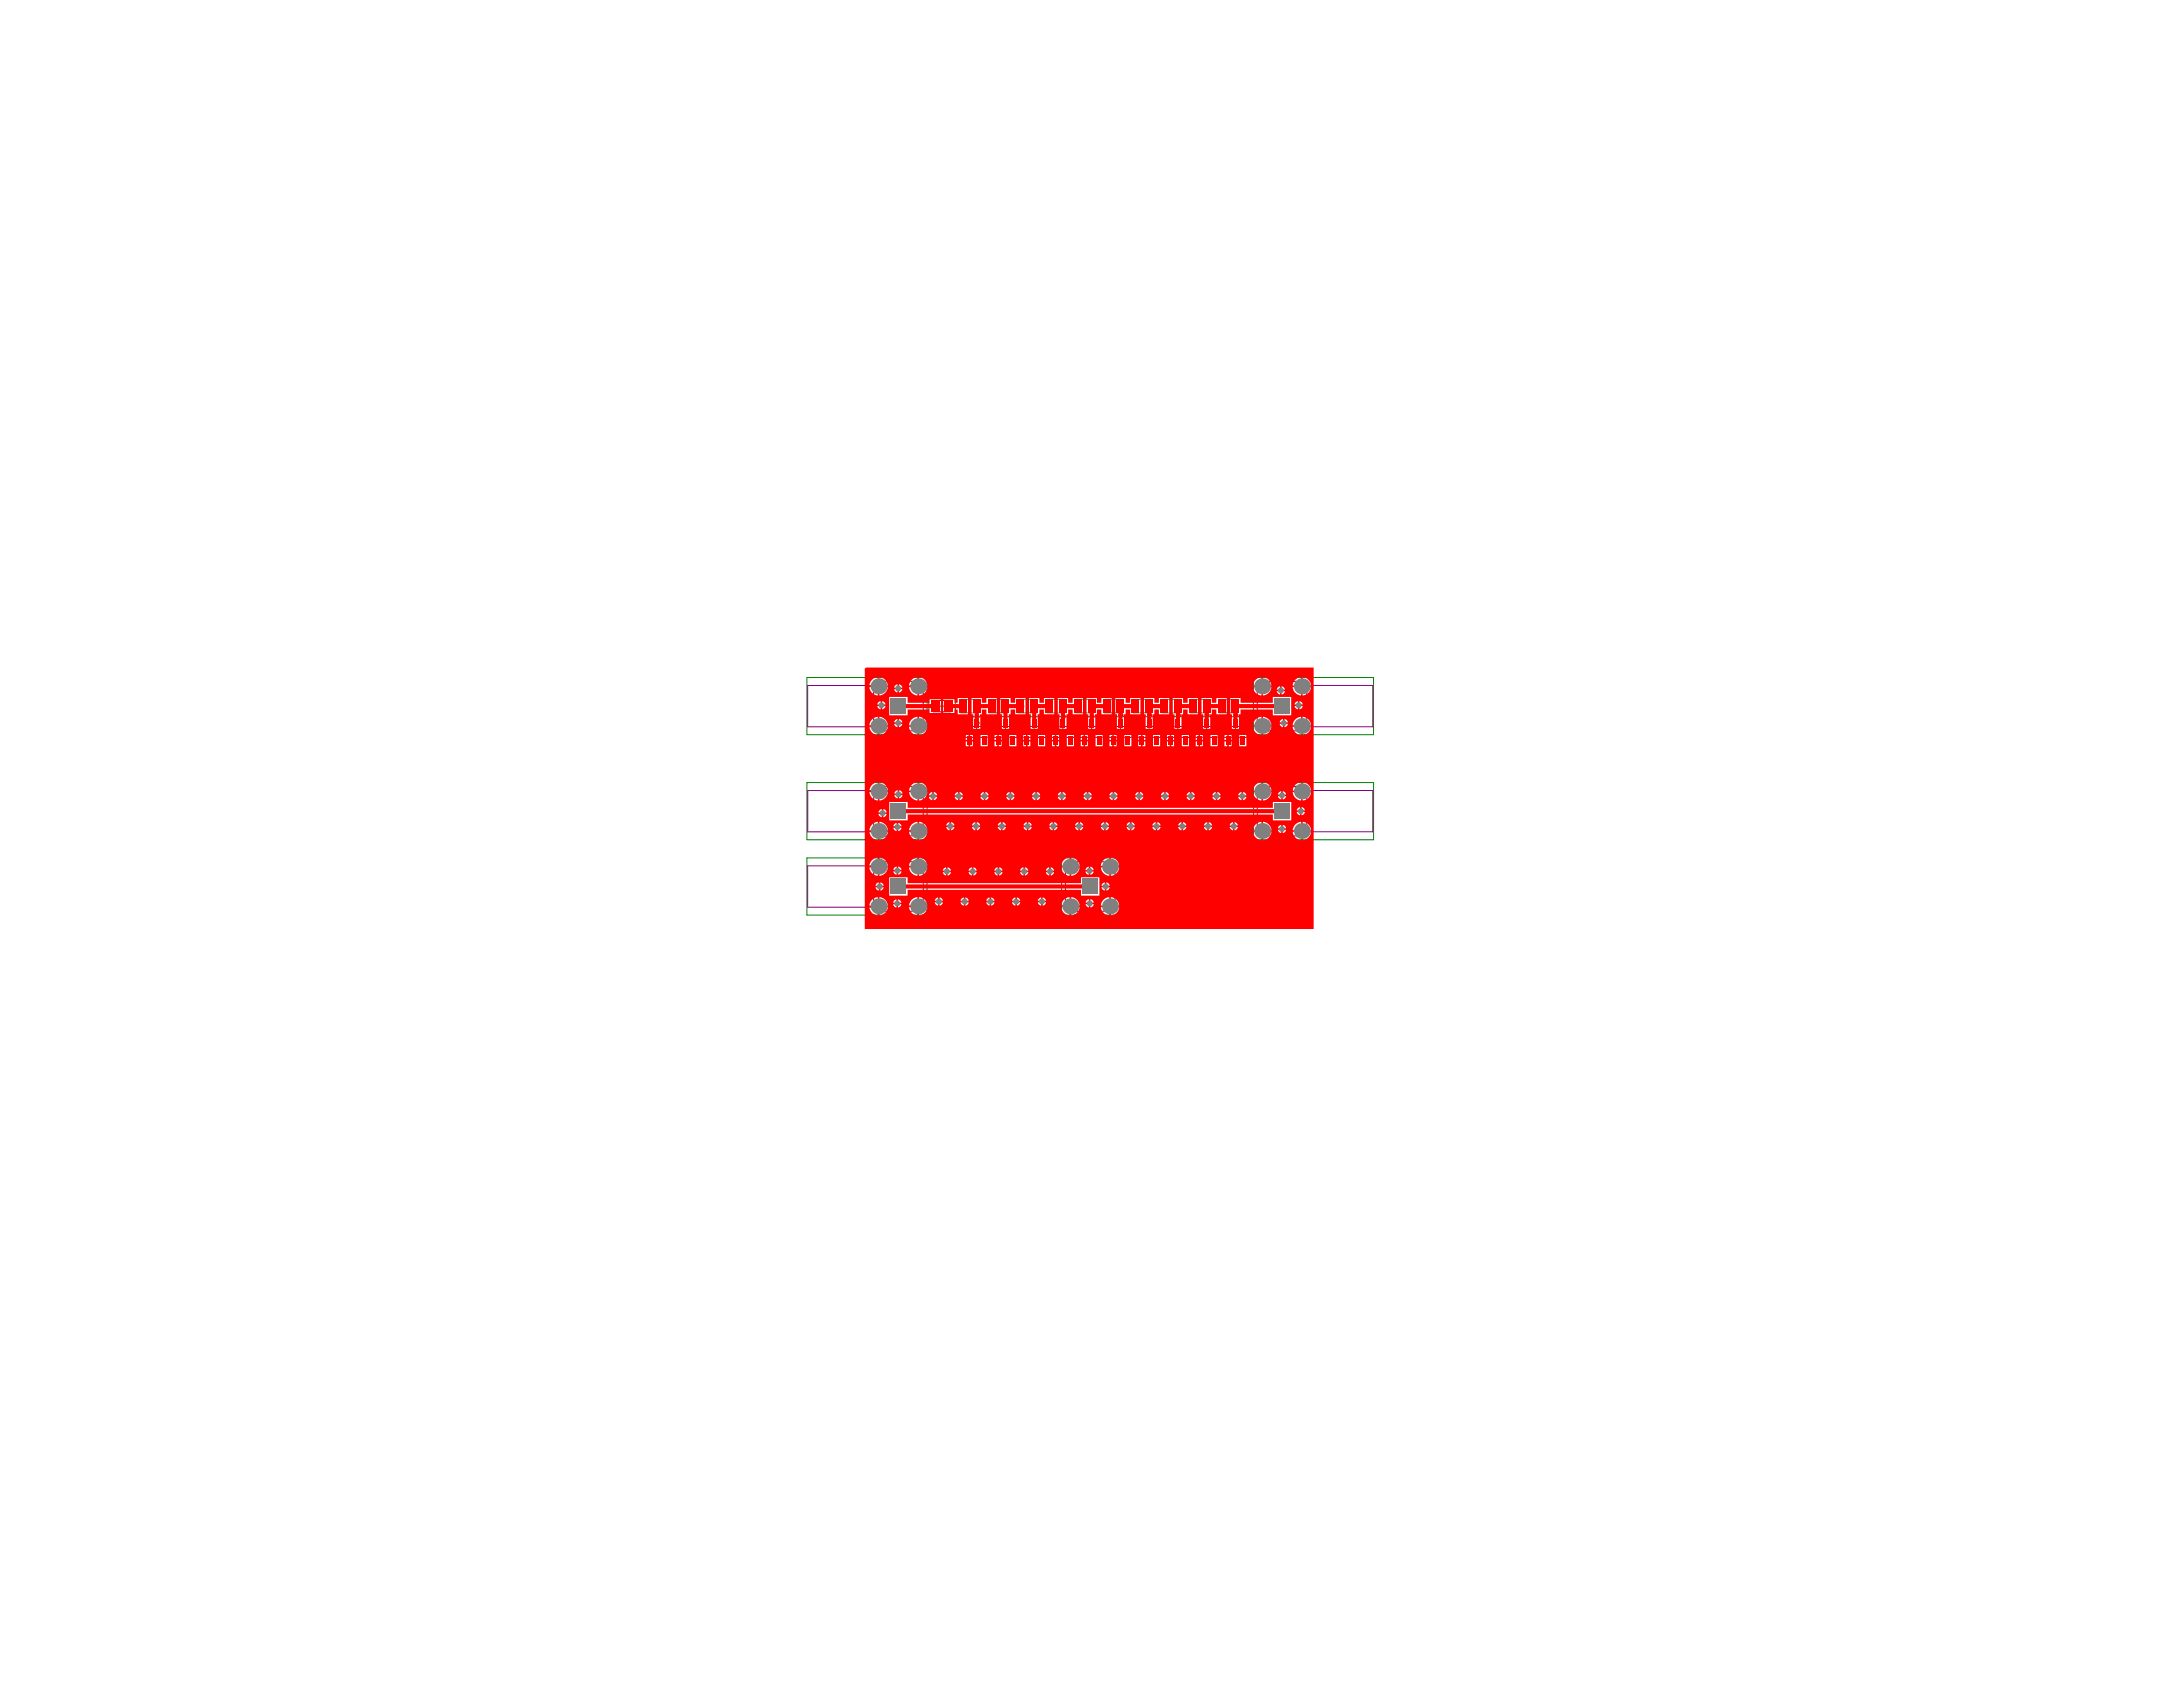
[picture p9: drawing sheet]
<svg xmlns="http://www.w3.org/2000/svg" width="279mm" height="216mm" viewBox="0 0 279 216" stroke-linecap="round" stroke-linejoin="round" font-family="sans-serif">
<g fill="none" stroke="#008000" stroke-width=".13">
<path d="M103.3 86.7h15.3v7.3h-15.3zM114.5 90.4h1M115 89.9v1M118.9 89.4h3.4v2h-3.4zM120.1 90.4h1M120.6 89.9v1M123.3 91.7h3.5v3.9h-3.5zM124.5 93.7h1M125 93.2v1M126.9 91.7h3.5v3.9h-3.5zM128.2 93.7h1M128.7 93.2v1"/>
<path d="M130.6 91.7h3.5v3.9h-3.5zM131.9 93.7h1M132.4 93.2v1M134.3 91.7h3.5v3.9h-3.5zM135.5 93.7h1M136 93.2v1M138 91.7h3.5v3.9h-3.5zM139.2 93.7h1M139.7 93.2v1M141.7 91.7h3.5v3.9h-3.5zM142.9 93.7h1M143.4 93.2v1"/>
<path d="M145.3 91.7h3.5v3.9h-3.5zM146.6 93.7h1M147.1 93.2v1M149 91.7h3.5v3.9h-3.5zM150.3 93.7h1M150.8 93.2v1M152.7 91.7h3.5v3.9h-3.5zM153.9 93.7h1M154.4 93.2v1M156.4 91.7h3.5v3.9h-3.5zM157.6 93.7h1M158.1 93.2v1"/>
<path d="M160.4 86.7h15.4v7.3h-15.4zM163.6 90.4h1M164.1 89.9v1M103.3 109.8h15.3v7.3h-15.3zM103.3 100.2h15.4v7.3h-15.4zM114.5 113.5h1M114.5 103.8h1M115 113v1M115 103.3v1M135.9 109.8h15.3v7.3h-15.3zM139 113.5h1M139.5 113v1"/>
<path d="M160.4 100.2h15.4v7.3h-15.4zM163.6 103.8h1M164.1 103.3v1"/>
</g>
<path d="M123 89.5h2.3v1.7h-2.3zM126.7 89.5h2.2v1.7h-2.2zM130.3 89.5h2.3v1.7h-2.3zM134 89.5h2.3v1.7h-2.3zM137.7 89.5h2.3v1.7h-2.3zM141.4 89.5h2.3v1.7h-2.3zM145.1 89.5h2.2v1.7h-2.2zM148.7 89.5h2.3v1.7h-2.3zM152.4 89.5h2.3v1.7h-2.3zM156.1 89.5h2.3v1.7h-2.3z" fill="none" stroke="#008080" stroke-width=".13"/>
<g fill="none" stroke="#800080" stroke-width=".13">
<path d="M111.8 87.2h.1M111.8 87.7h-8.4v5.3h8.4M111.8 87.2v6.3h6.4M111.8 87.2h6.4v6.3M118.2 93.5h.1M119.5 89.6h2.2v1.5h-2.2zM123.5 93h3v1.4h-3zM124 90.4h.2M124.1 90.2v.3M127.2 93h3v1.4h-3zM127.7 90.4h.2M127.8 90.2v.3"/>
<path d="M130.9 93h3v1.4h-3zM131.4 90.4h.2M131.5 90.2v.3M134.5 93h3v1.4h-3zM135 90.4h.3M135.2 90.2v.3M138.2 93h3v1.4h-3zM138.7 90.4h.3M138.8 90.2v.3M141.9 93h3v1.4h-3zM142.4 90.4h.2M142.5 90.2v.3"/>
<path d="M145.6 93h3v1.4h-3zM146.1 90.4h.2M146.2 90.2v.3M149.3 93h3v1.4h-3zM149.7 90.4h.3M149.9 90.2v.3M152.9 93h3v1.4h-3zM153.4 90.4h.3M153.6 90.2v.3M156.6 93h3v1.4h-3zM157.1 90.4h.3M157.2 90.2v.3"/>
<path d="M160.9 87.2v6.3h6.4M160.9 87.2h.1M160.9 87.2h6.4v6.3M167.3 93.5h.1M167.3 87.7h8.4v5.3h-8.4M111.8 110.3h.1M111.8 110.8h-8.4v5.3h8.4M111.8 110.3v6.3h6.4M111.8 110.3h6.4v6.3M111.8 100.6h6.4v6.4h-6.4zM111.8 101.2h-8.4v5.3h8.4M118.2 116.6h.1"/>
<path d="M118.2 107h.1M136.4 110.3v6.3h6.3M136.4 110.3h.1M136.4 110.3h6.3v6.3M142.7 116.6h.1M142.7 110.8h8.4v5.3h-8.4M160.9 100.6h6.4v6.4h-6.4zM160.9 100.6h.1M167.3 101.2h8.4v5.3h-8.4"/>
</g>
<g fill="#f00">
<path d="M110.7 85.6l.1-.2h57.3v33.5h-57.4zM166.7 86.7v1h1.1a1.15 1.15 0 0 0-1.1-1zM161.6 86.7v1h1.1a1.15 1.15 0 0 0-1.1-1zM165.8 87l-.2 .2-.2 .5h1.1v-1l-.5 .1zM160.7 87l-.2 .2-.1 .5h1v-1l-.4 .1zM117.6 86.7v1h1.1a1.15 1.15 0 0 0-1.1-1zM116.7 87l-.2 .2-.1 .5h1v-1l-.5 .1zM112.6 86.7v1h1a1.15 1.15 0 0 0-1-1zM111.6 87l-.2 .2-.1 .5h1v-1l-.4 .1zM115.1 87.6v.4h.4a.49 .49 0 0 0-.4-.4zM114.6 87.7l-.2 .3h.5v-.4zM164 87.8v.5h.5a.49 .49 0 0 0-.5-.5zM163.5 88l-.1 .3h.4v-.5zM115.1 88.2v.4a.49 .49 0 0 0 .4-.4zM114.4 88.2a.49 .49 0 0 0 .5 .4v-.4zM164 88.5v.4a.49 .49 0 0 0 .5-.4zM163.4 88.5a.49 .49 0 0 0 .4 .4v-.4zM166.7 87.9v1.1a1.15 1.15 0 0 0 1.1-1.1zM161.6 87.9v1.1a1.15 1.15 0 0 0 1.1-1.1zM117.6 87.9v1.1a1.15 1.15 0 0 0 1.1-1.1zM116.4 87.9a1.15 1.15 0 0 0 1 1.1v-1.1zM112.6 87.9v1.1a1.15 1.15 0 0 0 1-1.1zM111.3 87.9a1.15 1.15 0 0 0 1 1.1v-1.1zM165.4 87.9a1.15 1.15 0 0 0 1.1 1.1v-1.1zM160.4 87.9a1.15 1.15 0 0 0 1 1.1v-1.1zM157.5 89.3v2.1h.2v.1v1.8h.9l-.1-1.9h.3v-.6h4.1v.7h2.4v-2.3h-2.4v.7h-4.1v-.6zM153.8 89.3v2.1h.2v.1v1.8h.9v-1.9h.2v-.6h.6v.6h1.3v-2.1h-1.3v.6h-.6v-.6zM150.1 89.3v2.1h.2v.1v1.8h.9v-1.9h.2v-.6h.6v.6h1.3v-2.1h-1.3v.6h-.6v-.6zM146.4 89.3v2.1h.2l.1 .1-.1 1.8h.9v-1.9h.2v-.6h.6v.6h1.3v-2.1h-1.3v.6h-.6v-.6zM142.7 89.3v2.1h.3v.1v1.8h.9l-.1-1.9h.3v-.6h.5v.6h1.4v-2.1h-1.4v.6h-.5v-.6zM139.1 89.3v2.1h.2v1.9h.9v-1.9h.2v-.6h.6v.6h1.3v-2.1h-1.3v.6h-.6v-.6zM135.4 89.3v2.1h.2v1.9h.9v-1.9h.2v-.6h.6v.6h1.3v-2.1h-1.3v.6h-.6v-.6zM131.7 89.3v2.1h.2v1.9h.9v-1.9h.2v-.6h.6v.6h1.3v-2.1h-1.3v.6h-.6v-.6zM128 89.3v2.1h.3l-.1 1.9h.9v-1.9h.2v-.6h.6v.6h1.4v-2.1h-1.4v.6h-.6v-.6zM120.7 89.5v1.7h1.5v-.4h.4v.6h1.3v-2.1h-1.3v.6h-.4v-.4zM166.3 89.7v.5h.4a.49 .49 0 0 0-.4-.5zM165.8 89.9l-.1 .3h.4v-.5zM112.9 89.7v.5h.4a.49 .49 0 0 0-.4-.5zM112.4 89.9l-.1 .3h.4v-.5zM112.9 90.4v.4a.49 .49 0 0 0 .4-.4zM112.3 90.4a.49 .49 0 0 0 .4 .4v-.4zM166.3 90.4v.4a.49 .49 0 0 0 .4-.4zM165.7 90.4a.49 .49 0 0 0 .4 .4v-.4zM113.8 89.2v2.3h2.4v-.7h2.8v.4h1.4v-1.7h-1.4v.4h-2.8v-.7zM124.3 89.3v2.1h.3v1.9h.9l-.1-1.9h.3v-.6h.6v.6h1.3v-2.1h-1.3v.6h-.6v-.6zM164.4 92v.4h.4a.49 .49 0 0 0-.4-.4zM163.9 92.2l-.1 .2h.4v-.4zM115.1 92v.4h.4a.49 .49 0 0 0-.4-.4zM114.6 92.2l-.2 .2h.5v-.4zM166.7 91.7v1.1h1.1a1.15 1.15 0 0 0-1.1-1.1zM161.6 91.7v1.1h1.1a1.15 1.15 0 0 0-1.1-1.1zM165.8 92.1l-.2 .2-.2 .5h1.1v-1.1l-.5 .2zM160.7 92.1l-.2 .2-.1 .5h1v-1.1l-.4 .2zM117.6 91.7v1.1h1.1a1.15 1.15 0 0 0-1.1-1.1zM116.7 92.1l-.2 .2-.1 .5h1v-1.1l-.5 .2zM112.6 91.7v1.1h1a1.15 1.15 0 0 0-1-1.1zM111.6 92.1l-.2 .2-.1 .5h1v-1.1l-.4 .2zM164.4 92.6v.5a.49 .49 0 0 0 .4-.5zM163.8 92.6a.49 .49 0 0 0 .4 .5v-.5zM115.1 92.6v.5a.49 .49 0 0 0 .4-.5zM114.4 92.6a.49 .49 0 0 0 .5 .5v-.5zM166.7 93v1.1a1.15 1.15 0 0 0 1.1-1.1zM161.6 93v1.1a1.15 1.15 0 0 0 1.1-1.1zM117.6 93v1.1a1.15 1.15 0 0 0 1.1-1.1zM116.4 93a1.15 1.15 0 0 0 1 1.1v-1.1zM112.6 93v1.1a1.15 1.15 0 0 0 1-1.1zM111.3 93a1.15 1.15 0 0 0 1 1.1v-1.1zM165.4 93a1.15 1.15 0 0 0 1.1 1.1v-1.1zM160.4 93a1.15 1.15 0 0 0 1 1.1v-1.1zM153.6 94.1v.6h.3v-.6zM149.9 94.1v.6h.4v-.6zM138.9 94.1v.6h.3v-.6zM127.8 94.1v.6h.4v-.6zM142.6 94.1v.6h.3v-.6zM131.5 94.1v.6h.4v-.6zM124.2 94.1v.6h.3v-.6zM157.3 94.1v.6h.3v-.6zM146.2 94.1v.6h.4v-.6zM135.2 94.1v.6h.3v-.6zM153 94.1v.6h.4v-.6zM127.3 94.1v.6h.3v-.6zM149.4 94.1v.6h.3v-.6zM138.3 94.1v.6h.4v-.6zM142 94.1v.6h.4v-.6zM131 94.1v.6h.3v-.6zM123.6 94.1v.6h.4v-.6zM156.7 94.1v.6h.4v-.6zM145.7 94.1v.6h.3v-.6zM134.6 94.1v.6h.4v-.6zM158.6 94.1v1.4h.9v-1.4zM157.3 94.9v.6h.3v-.6zM156.7 94.9v.6h.4v-.6zM154.9 94.1v1.4h.9v-1.4zM153.6 94.9v.6h.3v-.6zM153 94.9v.6h.4v-.6zM151.3 94.1v1.4h.9v-1.4zM149.9 94.9v.6h.4v-.6zM149.4 94.9v.6h.3v-.6zM147.6 94.1v1.4h.9v-1.4zM146.2 94.9v.6h.4v-.6zM145.7 94.9v.6h.3v-.6zM143.9 94.1v1.4h.9v-1.4zM142.6 94.9v.6h.3v-.6zM142 94.9v.6h.4v-.6zM140.2 94.1v1.4h.9v-1.4zM138.9 94.9v.6h.3v-.6zM138.3 94.9v.6h.4v-.6zM136.5 94.1v1.4h.9v-1.4zM135.2 94.9v.6h.3v-.6zM134.6 94.9v.6h.4v-.6zM132.9 94.1v1.4h.9v-1.4zM131.5 94.9v.6h.4v-.6zM131 94.9v.6h.3v-.6zM129.2 94.1v1.4h.9v-1.4zM127.8 94.9v.6h.4v-.6zM127.3 94.9v.6h.3v-.6zM125.5 94.1v1.4h.9v-1.4zM124.2 94.9v.6h.3v-.6zM123.6 94.9v.6h.4v-.6zM166.7 100.1v1.1h1.1a1.15 1.15 0 0 0-1.1-1.1zM161.7 100.1v1.1h1a1.15 1.15 0 0 0-1-1.1zM165.8 100.4l-.2 .3-.1 .5h1v-1.1l-.5 .1zM160.7 100.4l-.2 .3-.1 .5h1.1v-1.1l-.5 .1zM117.6 100.1v1.1h1.1a1.15 1.15 0 0 0-1.1-1.1zM116.7 100.4l-.2 .3-.1 .5h1v-1.1l-.5 .1zM112.6 100.1v1.1h1a1.15 1.15 0 0 0-1-1.1zM111.6 100.4l-.2 .3-.1 .5h1.1v-1.1l-.5 .1zM115.1 101.1v.5h.4a.49 .49 0 0 0-.4-.5zM114.6 101.3l-.1 .3h.4v-.5zM164.2 101.3v.4h.4a.49 .49 0 0 0-.4-.4zM163.7 101.4l-.1 .3h.4v-.4zM159.1 101.4v.4h.4a.49 .49 0 0 0-.4-.4zM158.6 101.5l-.1 .3h.4v-.4zM155.8 101.4v.4h.4a.49 .49 0 0 0-.4-.4zM155.3 101.5l-.1 .3h.4v-.4zM152.5 101.4v.4h.4a.49 .49 0 0 0-.4-.4zM152 101.5l-.1 .3h.4v-.4zM149.2 101.4v.4h.4a.49 .49 0 0 0-.4-.4zM148.7 101.5l-.1 .3h.4v-.4zM145.9 101.4v.4h.4a.49 .49 0 0 0-.4-.4zM145.4 101.5l-.1 .3h.4v-.4zM142.6 101.4v.4h.4a.49 .49 0 0 0-.4-.4zM142.1 101.5l-.1 .3h.4v-.4zM139.3 101.4v.4h.4a.49 .49 0 0 0-.4-.4zM138.8 101.5l-.1 .3h.4v-.4zM136 101.4v.4h.4a.49 .49 0 0 0-.4-.4zM135.5 101.5l-.1 .3h.4v-.4zM132.7 101.4v.4h.4a.49 .49 0 0 0-.4-.4zM132.2 101.5l-.1 .3h.4v-.4zM129.4 101.4v.4h.4a.49 .49 0 0 0-.4-.4zM128.9 101.5l-.1 .3h.4v-.4zM126.1 101.4v.4h.4a.49 .49 0 0 0-.4-.4zM125.6 101.5l-.1 .3h.4v-.4zM122.8 101.4v.4h.4a.49 .49 0 0 0-.4-.4zM122.3 101.5l-.1 .3h.4v-.4zM119.5 101.4v.4h.4a.49 .49 0 0 0-.4-.4zM119 101.5l-.1 .3h.4v-.4zM115.1 101.8v.4a.49 .49 0 0 0 .4-.4zM114.5 101.8a.49 .49 0 0 0 .4 .4v-.4zM164.2 101.9v.4a.49 .49 0 0 0 .4-.4zM163.6 101.9a.49 .49 0 0 0 .4 .4v-.4zM159.1 102v.4a.49 .49 0 0 0 .4-.4zM158.5 102a.49 .49 0 0 0 .4 .4v-.4zM155.8 102v.4a.49 .49 0 0 0 .4-.4zM155.2 102a.49 .49 0 0 0 .4 .4v-.4zM152.5 102v.4a.49 .49 0 0 0 .4-.4zM151.9 102a.49 .49 0 0 0 .4 .4v-.4zM149.2 102v.4a.49 .49 0 0 0 .4-.4zM148.6 102a.49 .49 0 0 0 .4 .4v-.4zM145.9 102v.4a.49 .49 0 0 0 .4-.4zM145.3 102a.49 .49 0 0 0 .4 .4v-.4zM142.6 102v.4a.49 .49 0 0 0 .4-.4zM142 102a.49 .49 0 0 0 .4 .4v-.4zM139.3 102v.4a.49 .49 0 0 0 .4-.4zM138.7 102a.49 .49 0 0 0 .4 .4v-.4zM136 102v.4a.49 .49 0 0 0 .4-.4zM135.4 102a.49 .49 0 0 0 .4 .4v-.4zM132.7 102v.4a.49 .49 0 0 0 .4-.4zM132.1 102a.49 .49 0 0 0 .4 .4v-.4zM129.4 102v.4a.49 .49 0 0 0 .4-.4zM128.8 102a.49 .49 0 0 0 .4 .4v-.4zM126.1 102v.4a.49 .49 0 0 0 .4-.4zM125.5 102a.49 .49 0 0 0 .4 .4v-.4zM122.8 102v.4a.49 .49 0 0 0 .4-.4zM122.2 102a.49 .49 0 0 0 .4 .4v-.4zM119.5 102v.4a.49 .49 0 0 0 .4-.4zM118.9 102a.49 .49 0 0 0 .4 .4v-.4zM165.5 101.4a1.15 1.15 0 0 0 1 1v-1zM160.4 101.4a1.15 1.15 0 0 0 1.1 1v-1zM117.6 101.4v1a1.15 1.15 0 0 0 1.1-1zM116.4 101.4a1.15 1.15 0 0 0 1 1v-1zM112.6 101.4v1a1.15 1.15 0 0 0 1-1zM111.3 101.4a1.15 1.15 0 0 0 1.1 1v-1zM166.7 101.4v1a1.15 1.15 0 0 0 1.1-1zM161.7 101.4v1a1.15 1.15 0 0 0 1-1zM113.8 102.6v2.4h2.4v-.8h46.7v.8h2.4v-2.4h-2.4v.8h-46.7v-.8zM166.6 103.3v.4h.4a.49 .49 0 0 0-.4-.4zM166.1 103.4l-.1 .3h.4v-.4zM113.1 103.5v.5h.4a.49 .49 0 0 0-.4-.5zM112.6 103.7l-.2 .3h.5v-.5zM166.6 103.9v.4a.49 .49 0 0 0 .4-.4zM166 103.9a.49 .49 0 0 0 .4 .4v-.4zM113.1 104.2v.4a.49 .49 0 0 0 .4-.4zM112.4 104.2a.49 .49 0 0 0 .5 .4v-.4zM158 105.2v.4h.4a.49 .49 0 0 0-.4-.4zM157.5 105.4l-.1 .2h.4v-.4zM154.7 105.2v.4h.4a.49 .49 0 0 0-.4-.4zM154.2 105.4l-.1 .2h.4v-.4zM151.4 105.2v.4h.4a.49 .49 0 0 0-.4-.4zM150.9 105.4l-.1 .2h.4v-.4zM148.1 105.2v.4h.4a.49 .49 0 0 0-.4-.4zM147.6 105.4l-.1 .2h.4v-.4zM144.8 105.2v.4h.4a.49 .49 0 0 0-.4-.4zM144.3 105.4l-.1 .2h.4v-.4zM141.5 105.2v.4h.4a.49 .49 0 0 0-.4-.4zM141 105.4l-.1 .2h.4v-.4zM138.2 105.2v.4h.4a.49 .49 0 0 0-.4-.4zM137.7 105.4l-.1 .2h.4v-.4zM134.9 105.2v.4h.4a.49 .49 0 0 0-.4-.4zM134.4 105.4l-.1 .2h.4v-.4zM131.6 105.2v.4h.4a.49 .49 0 0 0-.4-.4zM131.1 105.4l-.1 .2h.4v-.4zM128.3 105.2v.4h.4a.49 .49 0 0 0-.4-.4zM127.8 105.4l-.1 .2h.4v-.4zM125 105.2v.4h.4a.49 .49 0 0 0-.4-.4zM124.5 105.4l-.1 .2h.4v-.4zM121.7 105.2v.4h.5a.49 .49 0 0 0-.5-.4zM121.2 105.4l-.1 .2h.4v-.4zM115 105.3v.4h.4a.49 .49 0 0 0-.4-.4zM114.5 105.5l-.2 .2h.5v-.4zM164.2 105.6v.4h.4a.49 .49 0 0 0-.4-.4zM163.7 105.7l-.1 .3h.4v-.4zM166.7 105.2v1h1.1a1.15 1.15 0 0 0-1.1-1zM161.7 105.2v1h1a1.15 1.15 0 0 0-1-1zM165.8 105.5l-.2 .3-.1 .4h1v-1l-.5 .1zM160.7 105.5l-.2 .3-.1 .4h1.1v-1l-.5 .1zM117.6 105.2v1h1.1a1.15 1.15 0 0 0-1.1-1zM116.7 105.5l-.2 .3-.1 .4h1v-1l-.5 .1zM112.6 105.2v1h1a1.15 1.15 0 0 0-1-1zM111.6 105.5l-.2 .3-.1 .4h1.1v-1l-.5 .1zM141.5 105.8v.5a.49 .49 0 0 0 .4-.5zM140.9 105.8a.49 .49 0 0 0 .4 .5v-.5zM138.2 105.8v.5a.49 .49 0 0 0 .4-.5zM137.6 105.8a.49 .49 0 0 0 .4 .5v-.5zM134.9 105.8v.5a.49 .49 0 0 0 .4-.5zM134.3 105.8a.49 .49 0 0 0 .4 .5v-.5zM131.6 105.8v.5a.49 .49 0 0 0 .4-.5zM131 105.8a.49 .49 0 0 0 .4 .5v-.5zM128.3 105.8v.5a.49 .49 0 0 0 .4-.5zM127.7 105.8a.49 .49 0 0 0 .4 .5v-.5zM125 105.8v.5a.49 .49 0 0 0 .4-.5zM124.4 105.8a.49 .49 0 0 0 .4 .5v-.5zM121.7 105.8v.5a.49 .49 0 0 0 .5-.5zM121.1 105.8a.49 .49 0 0 0 .4 .5v-.5zM158 105.8v.5a.49 .49 0 0 0 .4-.5zM157.4 105.8a.49 .49 0 0 0 .4 .5v-.5zM154.7 105.8v.5a.49 .49 0 0 0 .4-.5zM154.1 105.8a.49 .49 0 0 0 .4 .5v-.5zM151.4 105.8v.5a.49 .49 0 0 0 .4-.5zM150.8 105.8a.49 .49 0 0 0 .4 .5v-.5zM148.1 105.8v.5a.49 .49 0 0 0 .4-.5zM147.5 105.8a.49 .49 0 0 0 .4 .5v-.5zM144.8 105.8v.5a.49 .49 0 0 0 .4-.5zM144.2 105.8a.49 .49 0 0 0 .4 .5v-.5zM115 105.9v.5a.49 .49 0 0 0 .4-.5zM114.3 105.9a.49 .49 0 0 0 .5 .5v-.5zM164.2 106.2v.4a.49 .49 0 0 0 .4-.4zM163.6 106.2a.49 .49 0 0 0 .4 .4v-.4zM165.5 106.5a1.15 1.15 0 0 0 1 1v-1zM160.4 106.5a1.15 1.15 0 0 0 1.1 1v-1zM117.6 106.5v1a1.15 1.15 0 0 0 1.1-1zM116.4 106.5a1.15 1.15 0 0 0 1 1v-1zM112.6 106.5v1a1.15 1.15 0 0 0 1-1zM111.3 106.5a1.15 1.15 0 0 0 1.1 1v-1zM166.7 106.5v1a1.15 1.15 0 0 0 1.1-1zM161.7 106.5v1a1.15 1.15 0 0 0 1-1zM142.2 109.7v1.1h1a1.15 1.15 0 0 0-1-1.1zM137.1 109.7v1.1h1.1a1.15 1.15 0 0 0-1.1-1.1zM136.2 110.1l-.2 .2-.2 .5h1.1v-1.1l-.5 .2zM141.2 110.1l-.2 .2-.1 .5h1.1v-1.1l-.5 .2zM117.6 109.7v1.1h1.1a1.15 1.15 0 0 0-1.1-1.1zM116.7 110.1l-.2 .2-.1 .5h1v-1.1l-.5 .2zM112.6 109.7v1.1h1a1.15 1.15 0 0 0-1-1.1zM111.6 110.1l-.2 .2-.1 .5h1v-1.1l-.4 .2zM115 110.9v.4h.4a.49 .49 0 0 0-.4-.4zM114.5 111l-.2 .3h.5v-.4zM139.5 110.9v.4h.5a.49 .49 0 0 0-.5-.4zM139.1 111.1l-.2 .2h.4v-.4zM134.5 111v.4h.4a.49 .49 0 0 0-.4-.4zM134 111.1l-.1 .3h.4v-.4zM131.2 111v.4h.4a.49 .49 0 0 0-.4-.4zM130.7 111.1l-.1 .3h.4v-.4zM127.9 111v.4h.4a.49 .49 0 0 0-.4-.4zM127.4 111.1l-.1 .3h.4v-.4zM124.6 111v.4h.4a.49 .49 0 0 0-.4-.4zM124.1 111.1l-.1 .3h.4v-.4zM121.3 111v.4h.4a.49 .49 0 0 0-.4-.4zM120.8 111.1l-.1 .3h.4v-.4zM115 111.5v.4a.49 .49 0 0 0 .4-.4zM114.3 111.5a.49 .49 0 0 0 .5 .4v-.4zM139.5 111.5v.5a.49 .49 0 0 0 .5-.5zM138.9 111.5a.49 .49 0 0 0 .4 .5v-.5zM134.5 111.6v.4a.49 .49 0 0 0 .4-.4zM133.9 111.6a.49 .49 0 0 0 .4 .4v-.4zM131.2 111.6v.4a.49 .49 0 0 0 .4-.4zM130.6 111.6a.49 .49 0 0 0 .4 .4v-.4zM127.9 111.6v.4a.49 .49 0 0 0 .4-.4zM127.3 111.6a.49 .49 0 0 0 .4 .4v-.4zM124.6 111.6v.4a.49 .49 0 0 0 .4-.4zM124 111.6a.49 .49 0 0 0 .4 .4v-.4zM121.3 111.6v.4a.49 .49 0 0 0 .4-.4zM120.7 111.6a.49 .49 0 0 0 .4 .4v-.4zM142.2 111v1.1a1.15 1.15 0 0 0 1-1.1zM137.1 111v1.1a1.15 1.15 0 0 0 1.1-1.1zM117.6 111v1.1a1.15 1.15 0 0 0 1.1-1.1zM116.4 111a1.15 1.15 0 0 0 1 1.1v-1.1zM112.6 111v1.1a1.15 1.15 0 0 0 1-1.1zM111.3 111a1.15 1.15 0 0 0 1 1.1v-1.1zM140.9 111a1.15 1.15 0 0 0 1.1 1.1v-1.1zM135.8 111a1.15 1.15 0 0 0 1.1 1.1v-1.1zM113.8 112.3v2.3h2.4v-.7h22.2v.7h2.3v-2.3h-2.3v.7h-22.2v-.7zM141.6 112.9v.4h.4a.49 .49 0 0 0-.4-.4zM141.1 113.1l-.1 .2h.4v-.4zM112.7 112.9v.4h.4a.49 .49 0 0 0-.4-.4zM112.2 113.1l-.1 .2h.4v-.4zM141.6 113.6v.4a.49 .49 0 0 0 .4-.4zM141 113.6a.49 .49 0 0 0 .4 .4v-.4zM112.7 113.6v.4a.49 .49 0 0 0 .4-.4zM112.1 113.6a.49 .49 0 0 0 .4 .4v-.4zM133.5 114.9v.4h.4a.49 .49 0 0 0-.4-.4zM133 115l-.2 .3h.5v-.4zM130.2 114.9v.4h.4a.49 .49 0 0 0-.4-.4zM129.7 115l-.2 .3h.5v-.4zM126.9 114.9v.4h.4a.49 .49 0 0 0-.4-.4zM126.4 115l-.2 .3h.5v-.4zM123.6 114.9v.4h.4a.49 .49 0 0 0-.4-.4zM123.1 115l-.2 .3h.5v-.4zM120.3 114.9v.4h.4a.49 .49 0 0 0-.4-.4zM119.8 115l-.2 .3h.5v-.4zM139.6 115.1v.4h.4a.49 .49 0 0 0-.4-.4zM139.1 115.2l-.2 .3h.5v-.4zM114.9 115.1v.4h.5a.49 .49 0 0 0-.5-.4zM114.5 115.2l-.2 .3h.4v-.4zM142.2 114.8v1.1h1a1.15 1.15 0 0 0-1-1.1zM137.1 114.8v1.1h1.1a1.15 1.15 0 0 0-1.1-1.1zM136.2 115.1l-.2 .3-.2 .5h1.1v-1.1l-.5 .2zM141.2 115.1l-.2 .3-.1 .5h1.1v-1.1l-.5 .2zM117.6 114.8v1.1h1.1a1.15 1.15 0 0 0-1.1-1.1zM116.7 115.1l-.2 .3-.1 .5h1v-1.1l-.5 .2zM112.6 114.8v1.1h1a1.15 1.15 0 0 0-1-1.1zM111.6 115.1l-.2 .3-.1 .5h1v-1.1l-.4 .2zM133.5 115.5v.4a.49 .49 0 0 0 .4-.4zM132.8 115.5a.49 .49 0 0 0 .5 .4v-.4zM130.2 115.5v.4a.49 .49 0 0 0 .4-.4zM129.5 115.5a.49 .49 0 0 0 .5 .4v-.4zM126.9 115.5v.4a.49 .49 0 0 0 .4-.4zM126.2 115.5a.49 .49 0 0 0 .5 .4v-.4zM123.6 115.5v.4a.49 .49 0 0 0 .4-.4zM122.9 115.5a.49 .49 0 0 0 .5 .4v-.4zM120.3 115.5v.4a.49 .49 0 0 0 .4-.4zM119.6 115.5a.49 .49 0 0 0 .5 .4v-.4zM139.6 115.7v.4a.49 .49 0 0 0 .4-.4zM138.9 115.7a.49 .49 0 0 0 .5 .4v-.4zM114.9 115.7v.4a.49 .49 0 0 0 .5-.4zM114.3 115.7a.49 .49 0 0 0 .4 .4v-.4zM142.2 116.1v1.1a1.15 1.15 0 0 0 1-1.1zM137.1 116.1v1.1a1.15 1.15 0 0 0 1.1-1.1zM117.6 116.1v1.1a1.15 1.15 0 0 0 1.1-1.1zM116.4 116.1a1.15 1.15 0 0 0 1 1.1v-1.1zM112.6 116.1v1.1a1.15 1.15 0 0 0 1-1.1zM111.3 116.1a1.15 1.15 0 0 0 1 1.1v-1.1zM140.9 116.1a1.15 1.15 0 0 0 1.1 1.1v-1.1zM135.8 116.1a1.15 1.15 0 0 0 1.1 1.1v-1.1z"/>
<circle cx="136" cy="91.7" r=".27"/>
<circle cx="139.7" cy="91.7" r=".27"/>
<circle cx="147.1" cy="91.5" r=".27"/>
<circle cx="150.8" cy="91.5" r=".27"/>
<circle cx="154.4" cy="91.5" r=".27"/>
<circle cx="158.1" cy="91.5" r=".27"/>
</g>
<g fill="none" stroke="#f00" stroke-width=".53">
<path d="M128.7 90.4v2.1M130.6 90.4h.2M132.4 90.4v2.1M134.3 90.4h.2M136 90.4v2.1M139.7 90.4v2.1M145.1 90.4h-.1M147.1 90.4v2.1M148.7 90.4h.1M150.8 90.4v2.1M154.4 90.4v2.1M158.1 90.4v2.1"/>
<path d="M115 113.5l.1 .1"/>
</g>
<g fill="#f00">
<circle cx="125" cy="91.7" r=".27"/>
<circle cx="143.4" cy="91.5" r=".27"/>
</g>
<path d="M121.4 90.4h1.8" fill="none" stroke="#f00" stroke-width=".53"/>
<g fill="#f00">
<circle cx="123.2" cy="90.4" r=".27"/>
<circle cx="126.9" cy="90.4" r=".27"/>
</g>
<path d="M125 90.4h1.9" fill="none" stroke="#f00" stroke-width=".53"/>
<circle cx="125" cy="92.5" r=".27" fill="#f00"/>
<g fill="none" stroke="#f00" stroke-width=".53">
<path d="M115 90.4h4.7M125 90.4v2.1M128.7 90.4h1.9M132.4 90.4h1.9M136 90.4h1.9M139.7 90.4h1.9M145 90.4h-1.6v2.1M147.1 90.4h1.6M150.8 90.4h1.9M154.4 90.4h1.9M158.1 90.4h5.7M115 113.5h24.5"/>
<path d="M115 103.8h49.1"/>
</g>
<g fill="#808080">
<circle cx="164.3" cy="92.5" r=".38"/>
<circle cx="166.2" cy="90.3" r=".38"/>
<circle cx="163.9" cy="88.4" r=".38"/>
<circle cx="115" cy="92.5" r=".38"/>
<circle cx="112.8" cy="90.3" r=".38"/>
<circle cx="115" cy="88.1" r=".38"/>
<circle cx="139.4" cy="111.4" r=".38"/>
<circle cx="114.8" cy="115.6" r=".38"/>
<circle cx="134.4" cy="111.5" r=".38"/>
<circle cx="131.1" cy="111.5" r=".38"/>
<circle cx="127.8" cy="111.5" r=".38"/>
<circle cx="124.5" cy="111.5" r=".38"/>
<circle cx="121.2" cy="111.5" r=".38"/>
<circle cx="114.9" cy="111.4" r=".38"/>
<circle cx="112.6" cy="113.5" r=".38"/>
<circle cx="120.2" cy="115.4" r=".38"/>
<circle cx="123.5" cy="115.4" r=".38"/>
<circle cx="126.8" cy="115.4" r=".38"/>
<circle cx="130.1" cy="115.4" r=".38"/>
<circle cx="133.4" cy="115.4" r=".38"/>
<circle cx="139.5" cy="115.6" r=".38"/>
<circle cx="141.5" cy="113.5" r=".38"/>
<circle cx="164.1" cy="101.8" r=".38"/>
<circle cx="115" cy="101.7" r=".38"/>
<circle cx="159" cy="101.9" r=".38"/>
<circle cx="155.7" cy="101.9" r=".38"/>
<circle cx="152.4" cy="101.9" r=".38"/>
<circle cx="149.1" cy="101.9" r=".38"/>
<circle cx="145.8" cy="101.9" r=".38"/>
<circle cx="142.5" cy="101.9" r=".38"/>
<circle cx="139.2" cy="101.9" r=".38"/>
<circle cx="135.9" cy="101.9" r=".38"/>
<circle cx="132.6" cy="101.9" r=".38"/>
<circle cx="129.3" cy="101.9" r=".38"/>
<circle cx="126" cy="101.9" r=".38"/>
<circle cx="122.7" cy="101.9" r=".38"/>
<circle cx="119.4" cy="101.9" r=".38"/>
<circle cx="113" cy="104.1" r=".38"/>
<circle cx="114.9" cy="105.8" r=".38"/>
<circle cx="121.6" cy="105.7" r=".38"/>
<circle cx="124.9" cy="105.7" r=".38"/>
<circle cx="128.2" cy="105.7" r=".38"/>
<circle cx="131.5" cy="105.7" r=".38"/>
<circle cx="134.8" cy="105.7" r=".38"/>
<circle cx="138.1" cy="105.7" r=".38"/>
<circle cx="141.4" cy="105.7" r=".38"/>
<circle cx="144.7" cy="105.7" r=".38"/>
<circle cx="148" cy="105.7" r=".38"/>
<circle cx="151.3" cy="105.7" r=".38"/>
<circle cx="154.6" cy="105.7" r=".38"/>
<circle cx="157.9" cy="105.7" r=".38"/>
<circle cx="164.1" cy="106.1" r=".38"/>
<circle cx="166.5" cy="103.8" r=".38"/>
<circle cx="112.5" cy="116" r="1.02"/>
<circle cx="112.5" cy="110.9" r="1.02"/>
<circle cx="112.5" cy="106.3" r="1.02"/>
<circle cx="112.5" cy="87.8" r="1.02"/>
<circle cx="117.5" cy="110.9" r="1.02"/>
<circle cx="117.5" cy="116" r="1.02"/>
<circle cx="117.5" cy="106.3" r="1.02"/>
<circle cx="117.5" cy="87.8" r="1.02"/>
<circle cx="137" cy="116" r="1.02"/>
<circle cx="137" cy="110.9" r="1.02"/>
<circle cx="142.1" cy="110.9" r="1.02"/>
<circle cx="142.1" cy="116" r="1.02"/>
<circle cx="161.6" cy="106.3" r="1.02"/>
<circle cx="161.5" cy="87.8" r="1.02"/>
<circle cx="166.6" cy="106.3" r="1.02"/>
<circle cx="166.6" cy="87.8" r="1.02"/>
<circle cx="112.5" cy="101.3" r="1.02"/>
<circle cx="112.5" cy="92.9" r="1.02"/>
<circle cx="117.5" cy="101.3" r="1.02"/>
<circle cx="117.5" cy="92.9" r="1.02"/>
<circle cx="161.6" cy="101.3" r="1.02"/>
<circle cx="161.5" cy="92.9" r="1.02"/>
<circle cx="166.6" cy="101.3" r="1.02"/>
<circle cx="166.6" cy="92.9" r="1.02"/>
</g>
<g fill="#808080">
<path d="M114 112.4h2v2.1h-2z" fill-rule="evenodd"/>
<path d="M114 102.8h2v2h-2z" fill-rule="evenodd"/>
<path d="M114 89.3h2v2.1h-2z" fill-rule="evenodd"/>
<path d="M138.5 112.4h2.1v2.1h-2.1z" fill-rule="evenodd"/>
<path d="M163.1 102.8h2v2h-2z" fill-rule="evenodd"/>
<path d="M163.1 89.3h2v2.1h-2z" fill-rule="evenodd"/>
</g>
<g fill="#f00">
<path d="M123.8 94.2h.6v1.2h-.6z" fill-rule="evenodd"/>
<path d="M125.7 94.2h.6v1.2h-.6z" fill-rule="evenodd"/>
<path d="M127.4 94.2h.6v1.2h-.6z" fill-rule="evenodd"/>
<path d="M128.4 92h.6v1.1h-.6z" fill-rule="evenodd"/>
<path d="M129.3 94.2h.6v1.2h-.6z" fill-rule="evenodd"/>
<path d="M130.1 89.5h1v1.8h-1z" fill-rule="evenodd"/>
<path d="M131.9 89.5h1v1.8h-1z" fill-rule="evenodd"/>
<path d="M132.1 92h.6v1.1h-.6z" fill-rule="evenodd"/>
<path d="M133.8 89.5h1v1.8h-1z" fill-rule="evenodd"/>
<path d="M135.5 89.5h1.1v1.8h-1.1z" fill-rule="evenodd"/>
<path d="M135.7 92h.6v1.1h-.6z" fill-rule="evenodd"/>
<path d="M138.5 94.2h.6v1.2h-.6z" fill-rule="evenodd"/>
<path d="M137.4 89.5h1.1v1.8h-1.1z" fill-rule="evenodd"/>
<path d="M140.4 94.2h.6v1.2h-.6z" fill-rule="evenodd"/>
<path d="M139.4 92h.6v1.1h-.6z" fill-rule="evenodd"/>
<path d="M142.2 94.2h.6v1.2h-.6z" fill-rule="evenodd"/>
<path d="M144.1 94.2h.6v1.2h-.6z" fill-rule="evenodd"/>
<path d="M145.8 94.2h.6v1.2h-.6z" fill-rule="evenodd"/>
<path d="M146.8 92h.6v1.1h-.6z" fill-rule="evenodd"/>
<path d="M147.7 94.2h.6v1.2h-.6z" fill-rule="evenodd"/>
<path d="M150.3 89.5h1v1.8h-1z" fill-rule="evenodd"/>
<path d="M150.5 92h.6v1.1h-.6z" fill-rule="evenodd"/>
<path d="M152.2 89.5h1v1.8h-1z" fill-rule="evenodd"/>
<path d="M154.1 92h.6v1.1h-.6z" fill-rule="evenodd"/>
<path d="M153.9 89.5h1v1.8h-1z" fill-rule="evenodd"/>
<path d="M156.9 94.2h.6v1.2h-.6z" fill-rule="evenodd"/>
<path d="M155.8 89.5h1.1v1.8h-1.1z" fill-rule="evenodd"/>
<path d="M158.8 94.2h.6v1.2h-.6z" fill-rule="evenodd"/>
<path d="M157.8 92h.6v1.1h-.6z" fill-rule="evenodd"/>
<path d="M119.1 89.6h1.2v1.5h-1.2z" fill-rule="evenodd"/>
<path d="M120.9 89.6h1.1v1.5h-1.1z" fill-rule="evenodd"/>
<path d="M122.7 89.5h1v1.8h-1z" fill-rule="evenodd"/>
<path d="M131.1 94.2h.6v1.2h-.6z" fill-rule="evenodd"/>
<path d="M128.2 89.5h1v1.8h-1z" fill-rule="evenodd"/>
<path d="M126.4 89.5h1v1.8h-1z" fill-rule="evenodd"/>
<path d="M124.5 89.5h1v1.8h-1z" fill-rule="evenodd"/>
<path d="M124.7 92h.6v1.1h-.6z" fill-rule="evenodd"/>
<path d="M136.7 94.2h.6v1.2h-.6z" fill-rule="evenodd"/>
<path d="M134.8 94.2h.6v1.2h-.6z" fill-rule="evenodd"/>
<path d="M133 94.2h.6v1.2h-.6z" fill-rule="evenodd"/>
<path d="M139.2 89.5h1v1.8h-1z" fill-rule="evenodd"/>
<path d="M146.6 89.5h1v1.8h-1z" fill-rule="evenodd"/>
<path d="M144.8 89.5h1v1.8h-1z" fill-rule="evenodd"/>
<path d="M142.9 89.5h1v1.8h-1z" fill-rule="evenodd"/>
<path d="M141.1 89.5h1v1.8h-1z" fill-rule="evenodd"/>
<path d="M143.1 92h.6v1.1h-.6z" fill-rule="evenodd"/>
<path d="M155.1 94.2h.6v1.2h-.6z" fill-rule="evenodd"/>
<path d="M153.2 94.2h.6v1.2h-.6z" fill-rule="evenodd"/>
<path d="M151.4 94.2h.6v1.2h-.6z" fill-rule="evenodd"/>
<path d="M149.5 94.2h.6v1.2h-.6z" fill-rule="evenodd"/>
<path d="M157.6 89.5h1v1.8h-1z" fill-rule="evenodd"/>
<path d="M148.5 89.5h1v1.8h-1z" fill-rule="evenodd"/>
</g>
</svg>
